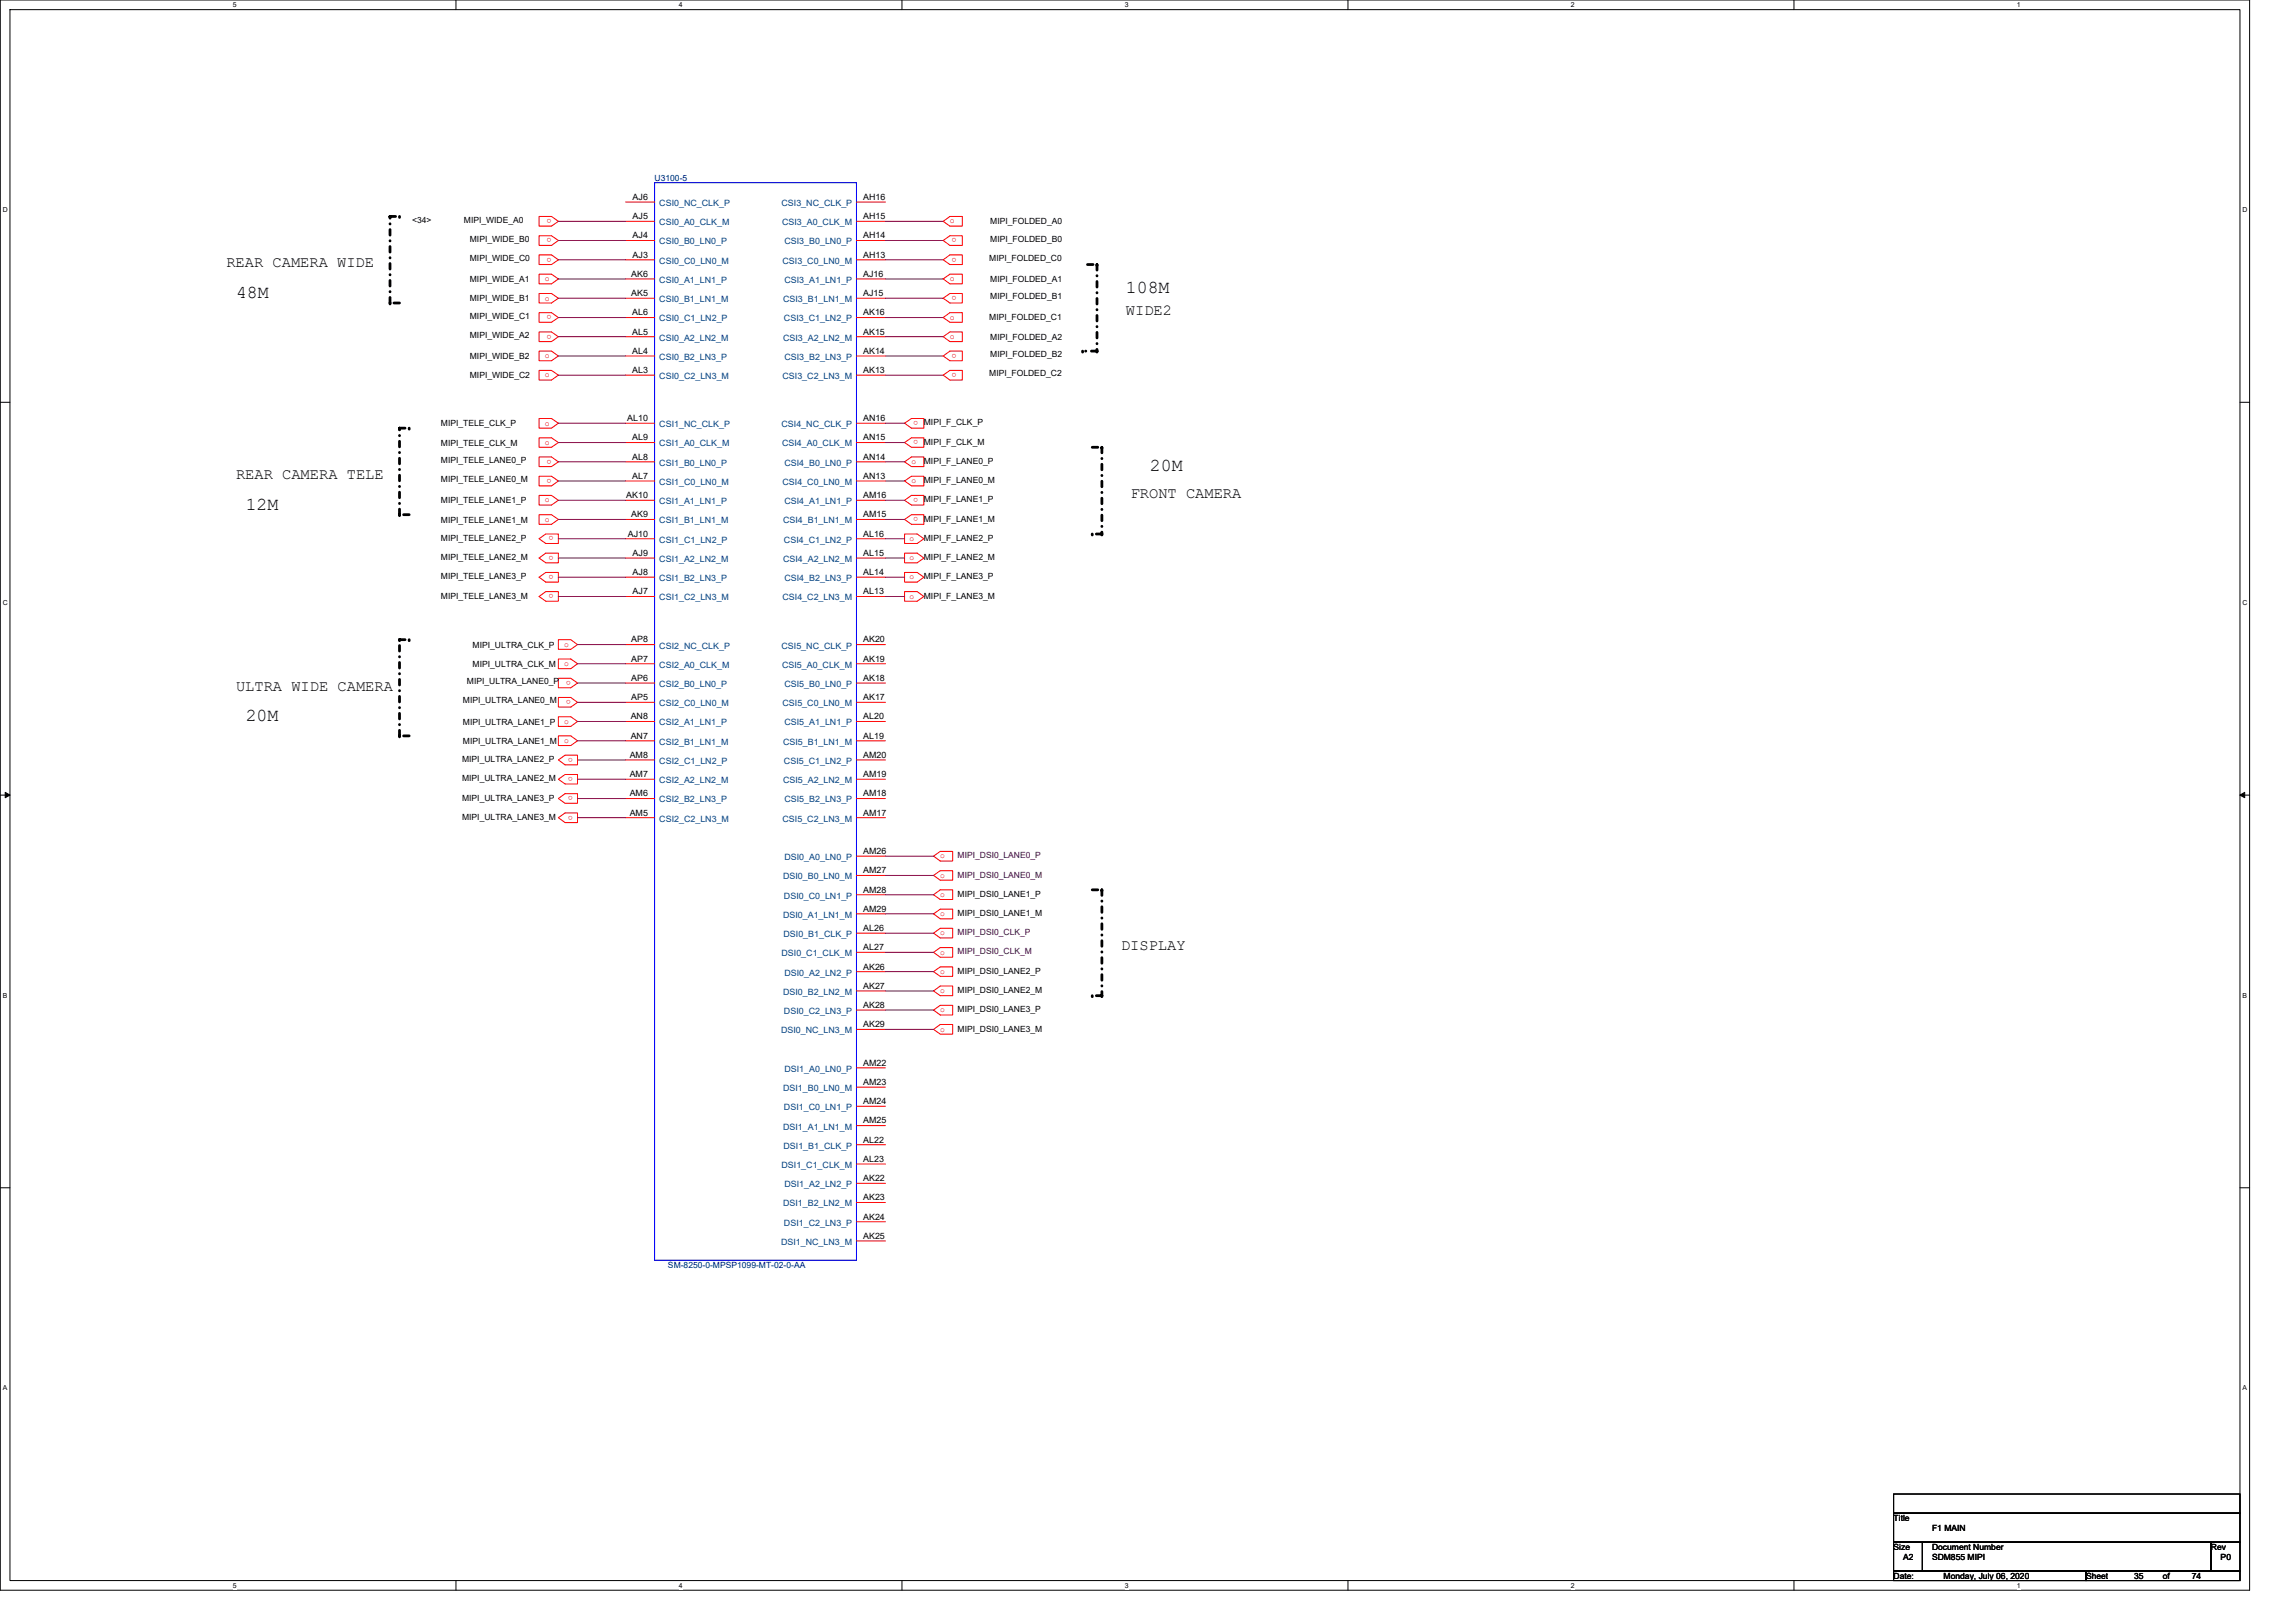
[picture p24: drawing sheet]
<svg xmlns="http://www.w3.org/2000/svg" width="297mm" height="210mm" viewBox="0 0 297 210" stroke-linecap="round" stroke-linejoin="round" font-family="sans-serif">
<defs><g id="words">
<g font-size="2.3">
<text x="30.5" y="38.6">48M</text>
<text x="145.7" y="38">108M</text>
<text x="31.8" y="66">12M</text>
<text x="148.8" y="61">20M</text>
<text x="31.8" y="93.3">20M</text>
</g>
<g font-size="2">
<text x="29.3" y="34.6">REAR CAMERA WIDE</text>
<text x="145.7" y="40.8">WIDE2</text>
<text x="30.5" y="62">REAR CAMERA TELE</text>
<text x="146.3" y="64.5">FRONT CAMERA</text>
<text x="30.5" y="89.3">ULTRA WIDE CAMERA</text>
<text x="145" y="122.9">DISPLAY</text>
</g>
<g font-size="1.1" fill="#000080">
<text x="84.7" y="23.4">U3100-5</text>
<text x="86.4" y="164.1">SM-8250-0-MPSP1099-MT-02-0-AA</text>
</g>
<g font-size="1.1">
<text x="53.3" y="28.9">&lt;34&gt;</text>
<text x="60" y="28.9">MIPI_WIDE_A0</text>
<text x="81.8" y="25.9">AJ6</text>
<text x="81.8" y="28.4">AJ5</text>
<text x="111.7" y="28.4">AH15</text>
<text x="111.7" y="25.9">AH16</text>
<text x="128.1" y="29">MIPI_FOLDED_A0</text>
<text x="60.8" y="31.3">MIPI_WIDE_B0</text>
<text x="60.8" y="33.8">MIPI_WIDE_C0</text>
<text x="81.7" y="35.8">AK6</text>
<text x="81.8" y="30.8">AJ4</text>
<text x="81.8" y="33.3">AJ3</text>
<text x="111.7" y="30.8">AH14</text>
<text x="111.7" y="33.3">AH13</text>
<text x="111.7" y="35.8">AJ16</text>
<text x="128" y="33.8">MIPI_FOLDED_C0</text>
<text x="128.1" y="31.3">MIPI_FOLDED_B0</text>
<text x="60.8" y="36.5">MIPI_WIDE_A1</text>
<text x="60.8" y="39">MIPI_WIDE_B1</text>
<text x="60.8" y="41.2">MIPI_WIDE_C1</text>
<text x="81.7" y="38.3">AK5</text>
<text x="81.8" y="40.8">AL6</text>
<text x="111.7" y="40.8">AK16</text>
<text x="111.7" y="38.3">AJ15</text>
<text x="128" y="41.5">MIPI_FOLDED_C1</text>
<text x="128.1" y="36.5">MIPI_FOLDED_A1</text>
<text x="128.1" y="38.7">MIPI_FOLDED_B1</text>
<text x="60.8" y="43.7">MIPI_WIDE_A2</text>
<text x="60.8" y="46.4">MIPI_WIDE_B2</text>
<text x="81.8" y="43.3">AL5</text>
<text x="81.8" y="45.8">AL4</text>
<text x="111.7" y="45.8">AK14</text>
<text x="111.7" y="43.3">AK15</text>
<text x="128.1" y="44">MIPI_FOLDED_A2</text>
<text x="128.1" y="46.2">MIPI_FOLDED_B2</text>
<text x="60.8" y="48.9">MIPI_WIDE_C2</text>
<text x="81.8" y="48.3">AL3</text>
<text x="111.7" y="48.3">AK13</text>
<text x="128" y="48.7">MIPI_FOLDED_C2</text>
<text x="57" y="55.2">MIPI_TELE_CLK_P</text>
<text x="57" y="57.7">MIPI_TELE_CLK_M</text>
<text x="57" y="59.9">MIPI_TELE_LANE0_P</text>
<text x="81.1" y="54.5">AL10</text>
<text x="81.8" y="57">AL9</text>
<text x="81.8" y="59.5">AL8</text>
<text x="111.7" y="59.5">AN14</text>
<text x="111.7" y="57">AN15</text>
<text x="111.7" y="54.5">AN16</text>
<text x="119.5" y="55">MIPI_F_CLK_P</text>
<text x="119.5" y="57.5">MIPI_F_CLK_M</text>
<text x="57" y="62.4">MIPI_TELE_LANE0_M</text>
<text x="57" y="65.1">MIPI_TELE_LANE1_P</text>
<text x="81" y="64.5">AK10</text>
<text x="81.8" y="62">AL7</text>
<text x="111.7" y="62">AN13</text>
<text x="111.7" y="64.5">AM16</text>
<text x="119.5" y="60">MIPI_F_LANE0_P</text>
<text x="119.5" y="62.5">MIPI_F_LANE0_M</text>
<text x="119.5" y="65">MIPI_F_LANE1_P</text>
<text x="57" y="67.6">MIPI_TELE_LANE1_M</text>
<text x="57" y="70">MIPI_TELE_LANE2_P</text>
<text x="81.2" y="69.4">AJ10</text>
<text x="81.7" y="66.9">AK9</text>
<text x="81.8" y="71.9">AJ9</text>
<text x="111.7" y="69.4">AL16</text>
<text x="111.7" y="66.9">AM15</text>
<text x="111.7" y="71.9">AL15</text>
<text x="119.5" y="67.5">MIPI_F_LANE1_M</text>
<text x="119.5" y="70">MIPI_F_LANE2_P</text>
<text x="57" y="72.5">MIPI_TELE_LANE2_M</text>
<text x="57" y="75">MIPI_TELE_LANE3_P</text>
<text x="57" y="77.4">MIPI_TELE_LANE3_M</text>
<text x="81.8" y="74.4">AJ8</text>
<text x="81.8" y="76.9">AJ7</text>
<text x="111.7" y="74.4">AL14</text>
<text x="111.7" y="76.9">AL13</text>
<text x="119.5" y="72.5">MIPI_F_LANE2_M</text>
<text x="119.5" y="75">MIPI_F_LANE3_P</text>
<text x="119.5" y="77.4">MIPI_F_LANE3_M</text>
<text x="61.1" y="83.8">MIPI_ULTRA_CLK_P</text>
<text x="81.7" y="83.1">AP8</text>
<text x="111.7" y="83.1">AK20</text>
<text x="60.4" y="88.5">MIPI_ULTRA_LANE0_P</text>
<text x="61.1" y="86.3">MIPI_ULTRA_CLK_M</text>
<text x="81.7" y="85.6">AP7</text>
<text x="81.7" y="88.1">AP6</text>
<text x="111.7" y="88.1">AK18</text>
<text x="111.7" y="85.6">AK19</text>
<text x="59.9" y="91">MIPI_ULTRA_LANE0_M</text>
<text x="59.9" y="93.7">MIPI_ULTRA_LANE1_P</text>
<text x="81.6" y="93.1">AN8</text>
<text x="81.6" y="95.6">AN7</text>
<text x="81.7" y="90.6">AP5</text>
<text x="111.7" y="90.6">AK17</text>
<text x="111.7" y="93.1">AL20</text>
<text x="111.7" y="95.6">AL19</text>
<text x="59.8" y="98.6">MIPI_ULTRA_LANE2_P</text>
<text x="59.8" y="101.1">MIPI_ULTRA_LANE2_M</text>
<text x="59.9" y="96.2">MIPI_ULTRA_LANE1_M</text>
<text x="81.5" y="98">AM8</text>
<text x="81.5" y="100.5">AM7</text>
<text x="111.7" y="98">AM20</text>
<text x="111.7" y="100.5">AM19</text>
<text x="59.8" y="103.6">MIPI_ULTRA_LANE3_P</text>
<text x="59.8" y="106.1">MIPI_ULTRA_LANE3_M</text>
<text x="81.5" y="103">AM6</text>
<text x="81.5" y="105.5">AM5</text>
<text x="111.7" y="103">AM18</text>
<text x="111.7" y="105.5">AM17</text>
<text x="111.7" y="110.5">AM26</text>
<text x="111.7" y="113">AM27</text>
<text x="111.7" y="115.5">AM28</text>
<text x="111.7" y="118">AM29</text>
<text x="123.9" y="116">MIPI_DSI0_LANE1_P</text>
<text x="123.9" y="118.5">MIPI_DSI0_LANE1_M</text>
<text x="111.7" y="125.4">AK26</text>
<text x="111.7" y="122.9">AL27</text>
<text x="111.7" y="120.5">AL26</text>
<text x="123.9" y="126">MIPI_DSI0_LANE2_P</text>
<text x="111.7" y="130.4">AK28</text>
<text x="111.7" y="127.9">AK27</text>
<text x="123.9" y="128.5">MIPI_DSI0_LANE2_M</text>
<text x="123.9" y="131">MIPI_DSI0_LANE3_P</text>
<text x="111.7" y="137.9">AM22</text>
<text x="111.7" y="132.9">AK29</text>
<text x="123.9" y="133.5">MIPI_DSI0_LANE3_M</text>
<text x="111.7" y="142.9">AM24</text>
<text x="111.7" y="140.4">AM23</text>
<text x="111.7" y="147.8">AL22</text>
<text x="111.7" y="145.4">AM25</text>
<text x="111.7" y="152.8">AK22</text>
<text x="111.7" y="150.3">AL23</text>
<text x="111.7" y="155.3">AK23</text>
<text x="111.7" y="157.8">AK24</text>
<text x="111.7" y="160.3">AK25</text>
<text x="245" y="196.8">Title</text>
<text x="245" y="200.5">Size</text>
<text x="246.2" y="201.8">A2</text>
<text x="250" y="200.5">Document Number</text>
<text x="250" y="201.8">SDM855 MIPI</text>
<text x="250" y="198">F1 MAIN</text>
<text x="286" y="200.5">Rev</text>
<text x="287.3" y="201.8">P0</text>
<text x="245" y="204.3">Date:</text>
<text x="251.5" y="204.3">Monday, July 06, 2020</text>
<text x="269.9" y="204.3">Sheet</text>
<text x="276.1" y="204.3">35</text>
<text x="279.8" y="204.3">of</text>
<text x="283.6" y="204.3">74</text>
</g>
<g font-size="1.1" fill="#f00">
<text x="71.3" y="28.3" transform="rotate(180 71.3 28.3)">o</text>
<text x="122.9" y="28.9">o</text>
<text x="71.3" y="30.8" transform="rotate(180 71.3 30.8)">o</text>
<text x="71.3" y="33.3" transform="rotate(180 71.3 33.3)">o</text>
<text x="123.8" y="30.8" transform="rotate(180 123.8 30.8)">o</text>
<text x="123.8" y="33.3" transform="rotate(180 123.8 33.3)">o</text>
<text x="70.5" y="36.4">o</text>
<text x="70.5" y="38.9">o</text>
<text x="71.3" y="40.8" transform="rotate(180 71.3 40.8)">o</text>
<text x="122.9" y="36.4">o</text>
<text x="122.9" y="41.4">o</text>
<text x="123.8" y="38.3" transform="rotate(180 123.8 38.3)">o</text>
<text x="70.5" y="46.3">o</text>
<text x="71.3" y="43.3" transform="rotate(180 71.3 43.3)">o</text>
<text x="122.9" y="43.9">o</text>
<text x="123.8" y="45.8" transform="rotate(180 123.8 45.8)">o</text>
<text x="70.5" y="48.8">o</text>
<text x="123.8" y="48.3" transform="rotate(180 123.8 48.3)">o</text>
<text x="70.5" y="55.1">o</text>
<text x="70.5" y="57.6">o</text>
<text x="71.3" y="59.5" transform="rotate(180 71.3 59.5)">o</text>
<text x="118.8" y="54.5" transform="rotate(180 118.8 54.5)">o</text>
<text x="118.8" y="57" transform="rotate(180 118.8 57)">o</text>
<text x="70.5" y="65">o</text>
<text x="71.3" y="62" transform="rotate(180 71.3 62)">o</text>
<text x="117.9" y="60">o</text>
<text x="117.9" y="62.5">o</text>
<text x="118.8" y="64.4" transform="rotate(180 118.8 64.4)">o</text>
<text x="70.5" y="67.5">o</text>
<text x="71.6" y="69.4" transform="rotate(180 71.6 69.4)">o</text>
<text x="71.6" y="71.9" transform="rotate(180 71.6 71.9)">o</text>
<text x="117.7" y="70">o</text>
<text x="118.8" y="66.9" transform="rotate(180 118.8 66.9)">o</text>
<text x="71.6" y="74.4" transform="rotate(180 71.6 74.4)">o</text>
<text x="71.6" y="76.9" transform="rotate(180 71.6 76.9)">o</text>
<text x="117.7" y="72.5">o</text>
<text x="117.7" y="75">o</text>
<text x="117.7" y="77.4">o</text>
<text x="73" y="83.7">o</text>
<text x="73" y="86.2">o</text>
<text x="73.8" y="88.1" transform="rotate(180 73.8 88.1)">o</text>
<text x="73" y="93.6">o</text>
<text x="73.8" y="90.6" transform="rotate(180 73.8 90.6)">o</text>
<text x="73" y="96.1">o</text>
<text x="74.1" y="98" transform="rotate(180 74.1 98)">o</text>
<text x="74.1" y="100.5" transform="rotate(180 74.1 100.5)">o</text>
<text x="74.1" y="103" transform="rotate(180 74.1 103)">o</text>
<text x="74.1" y="105.5" transform="rotate(180 74.1 105.5)">o</text>
<text x="121.6" y="111.1">o</text>
<text x="121.6" y="113.6">o</text>
<text x="121.6" y="116">o</text>
<text x="121.6" y="118.5">o</text>
<text x="121.6" y="121">o</text>
<text x="121.6" y="123.5">o</text>
<text x="121.6" y="126">o</text>
<text x="121.6" y="128.5">o</text>
<text x="121.6" y="131">o</text>
<text x="121.6" y="133.5">o</text>
</g>
<g font-size="1.1" fill="#004080">
<text x="85.3" y="26.6">CSI0_NC_CLK_P</text>
<text x="85.3" y="29.1">CSI0_A0_CLK_M</text>
<text x="101.1" y="26.6">CSI3_NC_CLK_P</text>
<text x="101.2" y="29.1">CSI3_A0_CLK_M</text>
<text x="85.3" y="31.6">CSI0_B0_LN0_P</text>
<text x="85.3" y="34.1">CSI0_C0_LN0_M</text>
<text x="101.2" y="34.1">CSI3_C0_LN0_M</text>
<text x="101.5" y="31.6">CSI3_B0_LN0_P</text>
<text x="85.3" y="36.6">CSI0_A1_LN1_P</text>
<text x="85.3" y="39.1">CSI0_B1_LN1_M</text>
<text x="85.3" y="41.6">CSI0_C1_LN2_P</text>
<text x="101.3" y="39.1">CSI3_B1_LN1_M</text>
<text x="101.4" y="41.6">CSI3_C1_LN2_P</text>
<text x="101.5" y="36.6">CSI3_A1_LN1_P</text>
<text x="85.3" y="44.1">CSI0_A2_LN2_M</text>
<text x="85.3" y="46.6">CSI0_B2_LN3_P</text>
<text x="101.3" y="44.1">CSI3_A2_LN2_M</text>
<text x="101.5" y="46.6">CSI3_B2_LN3_P</text>
<text x="85.3" y="49">CSI0_C2_LN3_M</text>
<text x="101.2" y="49">CSI3_C2_LN3_M</text>
<text x="85.3" y="55.3">CSI1_NC_CLK_P</text>
<text x="85.3" y="57.8">CSI1_A0_CLK_M</text>
<text x="101.1" y="55.3">CSI4_NC_CLK_P</text>
<text x="101.2" y="57.8">CSI4_A0_CLK_M</text>
<text x="85.3" y="60.3">CSI1_B0_LN0_P</text>
<text x="85.3" y="62.7">CSI1_C0_LN0_M</text>
<text x="85.3" y="65.2">CSI1_A1_LN1_P</text>
<text x="101.2" y="62.7">CSI4_C0_LN0_M</text>
<text x="101.5" y="60.3">CSI4_B0_LN0_P</text>
<text x="101.5" y="65.2">CSI4_A1_LN1_P</text>
<text x="85.3" y="67.7">CSI1_B1_LN1_M</text>
<text x="85.3" y="70.2">CSI1_C1_LN2_P</text>
<text x="101.3" y="67.7">CSI4_B1_LN1_M</text>
<text x="101.4" y="70.2">CSI4_C1_LN2_P</text>
<text x="85.3" y="72.7">CSI1_A2_LN2_M</text>
<text x="85.3" y="75.2">CSI1_B2_LN3_P</text>
<text x="85.3" y="77.7">CSI1_C2_LN3_M</text>
<text x="101.2" y="77.7">CSI4_C2_LN3_M</text>
<text x="101.3" y="72.7">CSI4_A2_LN2_M</text>
<text x="101.5" y="75.2">CSI4_B2_LN3_P</text>
<text x="85.3" y="83.9">CSI2_NC_CLK_P</text>
<text x="101.1" y="83.9">CSI5_NC_CLK_P</text>
<text x="85.3" y="86.4">CSI2_A0_CLK_M</text>
<text x="85.3" y="88.9">CSI2_B0_LN0_P</text>
<text x="101.2" y="86.4">CSI5_A0_CLK_M</text>
<text x="101.5" y="88.9">CSI5_B0_LN0_P</text>
<text x="85.3" y="91.4">CSI2_C0_LN0_M</text>
<text x="85.3" y="93.9">CSI2_A1_LN1_P</text>
<text x="101.2" y="91.4">CSI5_C0_LN0_M</text>
<text x="101.5" y="93.9">CSI5_A1_LN1_P</text>
<text x="85.3" y="96.4">CSI2_B1_LN1_M</text>
<text x="85.3" y="98.8">CSI2_C1_LN2_P</text>
<text x="85.3" y="101.3">CSI2_A2_LN2_M</text>
<text x="101.3" y="96.4">CSI5_B1_LN1_M</text>
<text x="101.3" y="101.3">CSI5_A2_LN2_M</text>
<text x="101.4" y="98.8">CSI5_C1_LN2_P</text>
<text x="85.3" y="103.8">CSI2_B2_LN3_P</text>
<text x="85.3" y="106.3">CSI2_C2_LN3_M</text>
<text x="101.2" y="106.3">CSI5_C2_LN3_M</text>
<text x="101.5" y="103.8">CSI5_B2_LN3_P</text>
<text x="101.3" y="113.8">DSI0_B0_LN0_M</text>
<text x="101.5" y="111.3">DSI0_A0_LN0_P</text>
<text x="101.3" y="118.7">DSI0_A1_LN1_M</text>
<text x="101.4" y="116.3">DSI0_C0_LN1_P</text>
<text x="101.1" y="123.7">DSI0_C1_CLK_M</text>
<text x="101.4" y="121.2">DSI0_B1_CLK_P</text>
<text x="101.3" y="128.7">DSI0_B2_LN2_M</text>
<text x="101.4" y="131.2">DSI0_C2_LN3_P</text>
<text x="101.5" y="126.2">DSI0_A2_LN2_P</text>
<text x="101" y="133.7">DSI0_NC_LN3_M</text>
<text x="101.3" y="141.2">DSI1_B0_LN0_M</text>
<text x="101.4" y="143.6">DSI1_C0_LN1_P</text>
<text x="101.5" y="138.7">DSI1_A0_LN0_P</text>
<text x="101.3" y="146.1">DSI1_A1_LN1_M</text>
<text x="101.4" y="148.6">DSI1_B1_CLK_P</text>
<text x="101.1" y="151.1">DSI1_C1_CLK_M</text>
<text x="101.5" y="153.6">DSI1_A2_LN2_P</text>
<text x="101" y="161.1">DSI1_NC_LN3_M</text>
<text x="101.3" y="156.1">DSI1_B2_LN2_M</text>
<text x="101.4" y="158.6">DSI1_C2_LN3_P</text>
</g>
<g font-size="1.1" fill="#400040">
<text x="123.9" y="111">MIPI_DSI0_LANE0_P</text>
<text x="123.9" y="113.5">MIPI_DSI0_LANE0_M</text>
<text x="123.9" y="121">MIPI_DSI0_CLK_P</text>
<text x="123.9" y="123.5">MIPI_DSI0_CLK_M</text>
</g>
<g font-size=".9">
<text x="30.1" y="1">5</text>
<text x="87.8" y="1">4</text>
<text x="145.5" y="1">3</text>
<text x="203.2" y="1">2</text>
<text x="260.9" y="1">1</text>
<text x=".4" y="27.5">D</text>
<text x="290.1" y="27.5">D</text>
<text x=".4" y="78.3">C</text>
<text x="290.1" y="78.3">C</text>
<text x=".4" y="129.1">B</text>
<text x="290.1" y="129.1">B</text>
<text x=".4" y="179.9">A</text>
<text x="290.1" y="179.9">A</text>
<text x="30.1" y="205.4">5</text>
<text x="87.8" y="205.4">4</text>
<text x="145.5" y="205.4">3</text>
<text x="203.2" y="205.4">2</text>
<text x="260.9" y="205.4">1</text>
</g>
</g></defs>
<path d="M0 0h291v205.7h-291zM1.3 1.2h288.5v203.3h-288.5z" fill="none" stroke="#000" stroke-width=".13"/>
<g fill="#fff">
<path d="M30.1 .1h.5v1h-.5z"/>
<path d="M30.1 204.6h.5v1h-.5z"/>
</g>
<path d="M59 0v1.2M59 204.5v1.2" fill="none" stroke="#000" stroke-width=".13"/>
<g fill="#fff">
<path d="M87.8 .1h.5v1h-.5z"/>
<path d="M87.8 204.6h.5v1h-.5z"/>
</g>
<path d="M116.7 0v1.2M116.7 204.5v1.2" fill="none" stroke="#000" stroke-width=".13"/>
<g fill="#fff">
<path d="M145.5 .1h.5v1h-.5z"/>
<path d="M145.5 204.6h.5v1h-.5z"/>
</g>
<path d="M174.4 0v1.2M174.4 204.5v1.2" fill="none" stroke="#000" stroke-width=".13"/>
<g fill="#fff">
<path d="M203.2 .1h.5v1h-.5z"/>
<path d="M203.2 204.6h.5v1h-.5z"/>
</g>
<path d="M232.1 0v1.2M232.1 204.5v1.2" fill="none" stroke="#000" stroke-width=".13"/>
<g fill="#fff">
<path d="M260.9 .1h.5v1h-.5z"/>
<path d="M260.9 204.6h.5v1h-.5z"/>
<path d="M.4 26.6h.6v1h-.6z"/>
<path d="M290.1 26.6h.6v1h-.6z"/>
<path d="M.4 77.4h.6v1h-.6z"/>
<path d="M290.1 77.4h.6v1h-.6z"/>
</g>
<path d="M0 52h1.3M289.8 52h1.2" fill="none" stroke="#000" stroke-width=".13"/>
<g fill="#fff">
<path d="M.4 128.3h.5v1h-.5z"/>
<path d="M290.1 128.3h.6v1h-.6z"/>
</g>
<path d="M0 102.9h1.3M289.8 102.9h1.2" fill="none" stroke="#000" stroke-width=".13"/>
<path d="M.7 102.5l.6 .4-.6 .3zM289.8 102.9l.6-.4v.7z" fill="#000" stroke="#000" stroke-width=".13"/>
<g fill="#fff">
<path d="M.4 179.1h.5v1h-.5z"/>
<path d="M290.1 179.1h.6v1h-.6z"/>
</g>
<path d="M0 153.7h1.3M289.8 153.7h1.2M245 199.5h3.7v3.7h-3.7zM245 193.3h44.8v2.5h-44.8zM245 195.8h44.8v3.7h-44.8zM248.7 199.5h37.3v3.7h-37.3zM286 199.5h3.8v3.7h-3.8zM245 203.2h24.9v1.3h-24.9zM269.9 203.2h19.9v1.3h-19.9z" fill="none" stroke="#000" stroke-width=".13"/>
<g fill="none" stroke="#000" stroke-width=".36" stroke-dasharray=".7 .7 0 .7">
<path d="M50.5 39.2v-11.2M50.5 28h.1M50.5 28h1.2M50.5 39.2h.1M51.7 28h.1M51.7 39.2h-1.2M140.7 34.2h1.2M141.9 34.2v11.2M141.9 34.2h.1M51.7 55.4h1.2M51.7 55.4h.1M52.9 55.4h.1"/>
<path d="M140.1 45.4h.1M141.3 57.9h1.3M141.9 45.4h.1M141.9 45.4h-1.8M142.6 57.9v11.2M142.6 57.9h.1M51.7 66.6v-11.2M51.7 66.6h.1M52.9 66.6h-1.2M141.3 69.1h.1M142.6 69.1h.1M142.6 69.1h-1.3"/>
<path d="M51.7 82.8h1.2M51.7 95.2v-12.4M51.7 82.8h.1M51.7 95.2h.1M52.9 82.8h.1M52.9 95.2h-1.2M141.3 115.1h1.3M142.6 115.1v13.7M142.6 115.1h.1M141.3 128.8h.1M142.6 128.8h-1.3M142.6 128.8h.1"/>
</g>
<g fill="none" stroke="#f00" stroke-width=".13">
<path d="M69.7 28h1.6l.9 .6-.9 .7h-1.6zM69.7 30.5h1.6l.9 .6-.9 .6h-1.6zM69.7 33h1.6l.9 .6-.9 .6h-1.6zM69.7 35.5h1.6l.9 .6-.9 .6h-1.6zM69.7 38h1.6l.9 .6-.9 .6h-1.6zM80.9 26.1h3.8M80.9 28.6h3.8M80.9 31.1h3.8M80.9 33.6h3.8M80.9 36.1h3.8M80.9 38.6h3.8M110.8 26.1h3.8"/>
<path d="M110.8 28.6h3.8M110.8 31.1h3.8M110.8 33.6h3.8M110.8 36.1h3.8M110.8 38.6h3.8M122 28.6l.9-.6h1.6v1.3h-1.6zM122 31.1l.9-.6h1.6v1.2h-1.6zM122 33.6l.9-.6h1.6v1.2h-1.6zM122 36.1l.9-.6h1.6v1.2h-1.6zM122 38.6l.9-.6h1.6v1.2h-1.6zM69.7 54.1h1.6l.9 .7-.9 .6h-1.6zM69.7 56.6h1.6l.9 .7-.9 .6h-1.6z"/>
<path d="M69.7 59.1h1.6l.9 .7-.9 .6h-1.6zM69.7 42.9h1.6l.9 .7-.9 .6h-1.6zM69.7 45.4h1.6l.9 .7-.9 .6h-1.6zM69.7 47.9h1.6l.9 .6-.9 .7h-1.6zM69.7 40.4h1.6l.9 .7-.9 .6h-1.6zM80.9 41.1h3.8M80.9 43.6h3.8M80.9 46.1h3.8M80.9 48.5h3.8M80.9 54.8h3.8M80.9 57.3h3.8M80.9 59.8h3.8"/>
<path d="M110.8 41.1h3.8M110.8 43.6h3.8M110.8 46.1h3.8M110.8 48.5h3.8M110.8 54.8h3.8M110.8 57.3h3.8M110.8 59.8h3.8M117 54.8l.9-.7h1.6v1.3h-1.6zM117 57.3l.9-.7h1.6v1.3h-1.6zM117 59.8l.9-.7h1.6v1.3h-1.6zM122 41.1l.9-.7h1.6v1.3h-1.6zM122 43.6l.9-.7h1.6v1.3h-1.6z"/>
<path d="M122 46.1l.9-.7h1.6v1.3h-1.6zM122 48.5l.9-.6h1.6v1.3h-1.6zM69.7 61.6h1.6l.9 .6-.9 .7h-1.6zM69.7 64.1h1.6l.9 .6-.9 .6h-1.6zM69.7 66.6h1.6l.9 .6-.9 .6h-1.6zM69.7 69.7l.9-.6h1.6v1.2h-1.6zM69.7 72.2l.9-.6h1.6v1.2h-1.6zM69.7 74.7l.9-.6h1.6v1.2h-1.6zM69.7 77.2l.9-.7h1.6v1.3h-1.6zM80.9 62.2h3.8M80.9 64.7h3.8M80.9 67.2h3.8"/>
<path d="M80.9 69.7h3.8M80.9 72.2h3.8M80.9 74.7h3.8M80.9 77.2h3.8M110.8 62.2h3.8M110.8 64.7h3.8M110.8 67.2h3.8M110.8 69.7h3.8M110.8 72.2h3.8M110.8 74.7h3.8M110.8 77.2h3.8M117 62.2l.9-.6h1.6v1.3h-1.6z"/>
<path d="M117 64.7l.9-.6h1.6v1.2h-1.6zM117 67.2l.9-.6h1.6v1.2h-1.6zM117 69.1h1.7l.8 .6-.8 .6h-1.7zM117 71.6h1.7l.8 .6-.8 .6h-1.7zM117 74.1h1.7l.8 .6-.8 .6h-1.7zM117 76.5h1.7l.8 .7-.8 .6h-1.7zM72.2 82.8h1.6l.9 .6-.9 .6h-1.6zM72.2 85.3h1.6l.9 .6-.9 .6h-1.6zM72.2 87.8h1.6l.9 .6-.9 .6h-1.6zM72.2 90.2h1.6l.9 .7-.9 .6h-1.6zM72.2 92.7h1.6l.9 .6-.9 .7h-1.6zM72.2 95.2h1.6l.9 .6-.9 .7h-1.6z"/>
<path d="M72.2 98.3l.9-.6h1.6v1.3h-1.6zM80.9 83.4h3.8M80.9 85.9h3.8M80.9 88.4h3.8M80.9 90.9h3.8M80.9 93.3h3.8M80.9 95.8h3.8M80.9 98.3h3.8M110.8 83.4h3.8M110.8 85.9h3.8M110.8 88.4h3.8M110.8 90.9h3.8"/>
<path d="M110.8 93.3h3.8M110.8 95.8h3.8M110.8 98.3h3.8M72.2 100.8l.9-.6h1.6v1.2h-1.6zM72.2 103.3l.9-.6h1.6v1.2h-1.6zM72.2 105.8l.9-.6h1.6v1.2h-1.6zM80.9 100.8h3.8M80.9 103.3h3.8M80.9 105.8h3.8M110.8 100.8h3.8M110.8 103.3h3.8M110.8 105.8h3.8"/>
<path d="M110.8 110.8h3.8M110.8 113.3h3.8M110.8 115.8h3.8M110.8 118.2h3.8M120.8 110.8l.8-.6h1.7v1.2h-1.7zM120.8 113.3l.8-.7h1.7v1.3h-1.7zM120.8 115.8l.8-.7h1.7v1.3h-1.7zM120.8 118.2l.8-.6h1.7v1.3h-1.7zM110.8 120.7h3.8M110.8 123.2h3.8M110.8 125.7h3.8M110.8 128.2h3.8"/>
<path d="M110.8 130.7h3.8M110.8 133.2h3.8M110.8 138.2h3.8M120.8 120.7l.8-.6h1.7v1.2h-1.7zM120.8 123.2l.8-.6h1.7v1.2h-1.7zM120.8 125.7l.8-.6h1.7v1.2h-1.7zM120.8 128.2l.8-.6h1.7v1.2h-1.7zM120.8 130.7l.8-.6h1.7v1.2h-1.7zM120.8 133.2l.8-.7h1.7v1.3h-1.7zM110.8 140.7h3.8M110.8 143.1h3.8M110.8 145.6h3.8"/>
<path d="M110.8 148.1h3.8M110.8 150.6h3.8M110.8 153.1h3.8M110.8 155.6h3.8M110.8 158.1h3.8M110.8 160.5h3.8"/>
</g>
<path d="M84.7 23.6h26.1v139.4h-26.1z" fill="none" stroke="#00f" stroke-width=".13"/>
<g fill="none" stroke="#800040" stroke-width=".13">
<path d="M72.2 28.6h8.7M72.2 31.1h8.7M72.2 33.6h8.7M72.2 36.1h8.7M72.2 38.6h8.7M114.6 28.6h7.4M114.6 31.1h7.4M114.6 33.6h7.4M114.6 36.1h7.4M114.6 38.6h7.4M72.2 54.8h8.7M72.2 57.3h8.7"/>
<path d="M72.2 59.8h8.7M72.2 43.6h8.7M72.2 46.1h8.7M72.2 48.5h8.7M72.2 41.1h8.7M114.6 41.1h7.4M114.6 43.6h7.4M114.6 46.1h7.4M114.6 48.5h7.4M114.6 54.8h2.4M114.6 57.3h2.4M114.6 59.8h2.4"/>
<path d="M72.2 62.2h8.7M72.2 64.7h8.7M72.2 67.2h8.7M72.2 69.7h8.7M72.2 72.2h8.7M72.2 74.7h8.7M72.2 77.2h8.7M114.6 62.2h2.4M114.6 64.7h2.4M114.6 67.2h2.4M114.6 69.7h2.4M114.6 72.2h2.4"/>
<path d="M114.6 74.7h2.4M114.6 77.2h2.4M74.7 83.4h6.2M74.7 85.9h6.2M74.7 88.4h6.2M74.7 90.9h6.2M74.7 93.3h6.2M74.7 95.8h6.2M74.7 98.3h6.2M74.7 100.8h6.2M74.7 103.3h6.2M74.7 105.8h6.2"/>
<path d="M114.6 110.8h6.2M114.6 113.3h6.2M114.6 115.8h6.2M114.6 118.2h6.2M114.6 120.7h6.2M114.6 123.2h6.2M114.6 125.7h6.2M114.6 128.2h6.2M114.6 130.7h6.2M114.6 133.2h6.2"/>
</g>
<use href="#words"/>
</svg>
